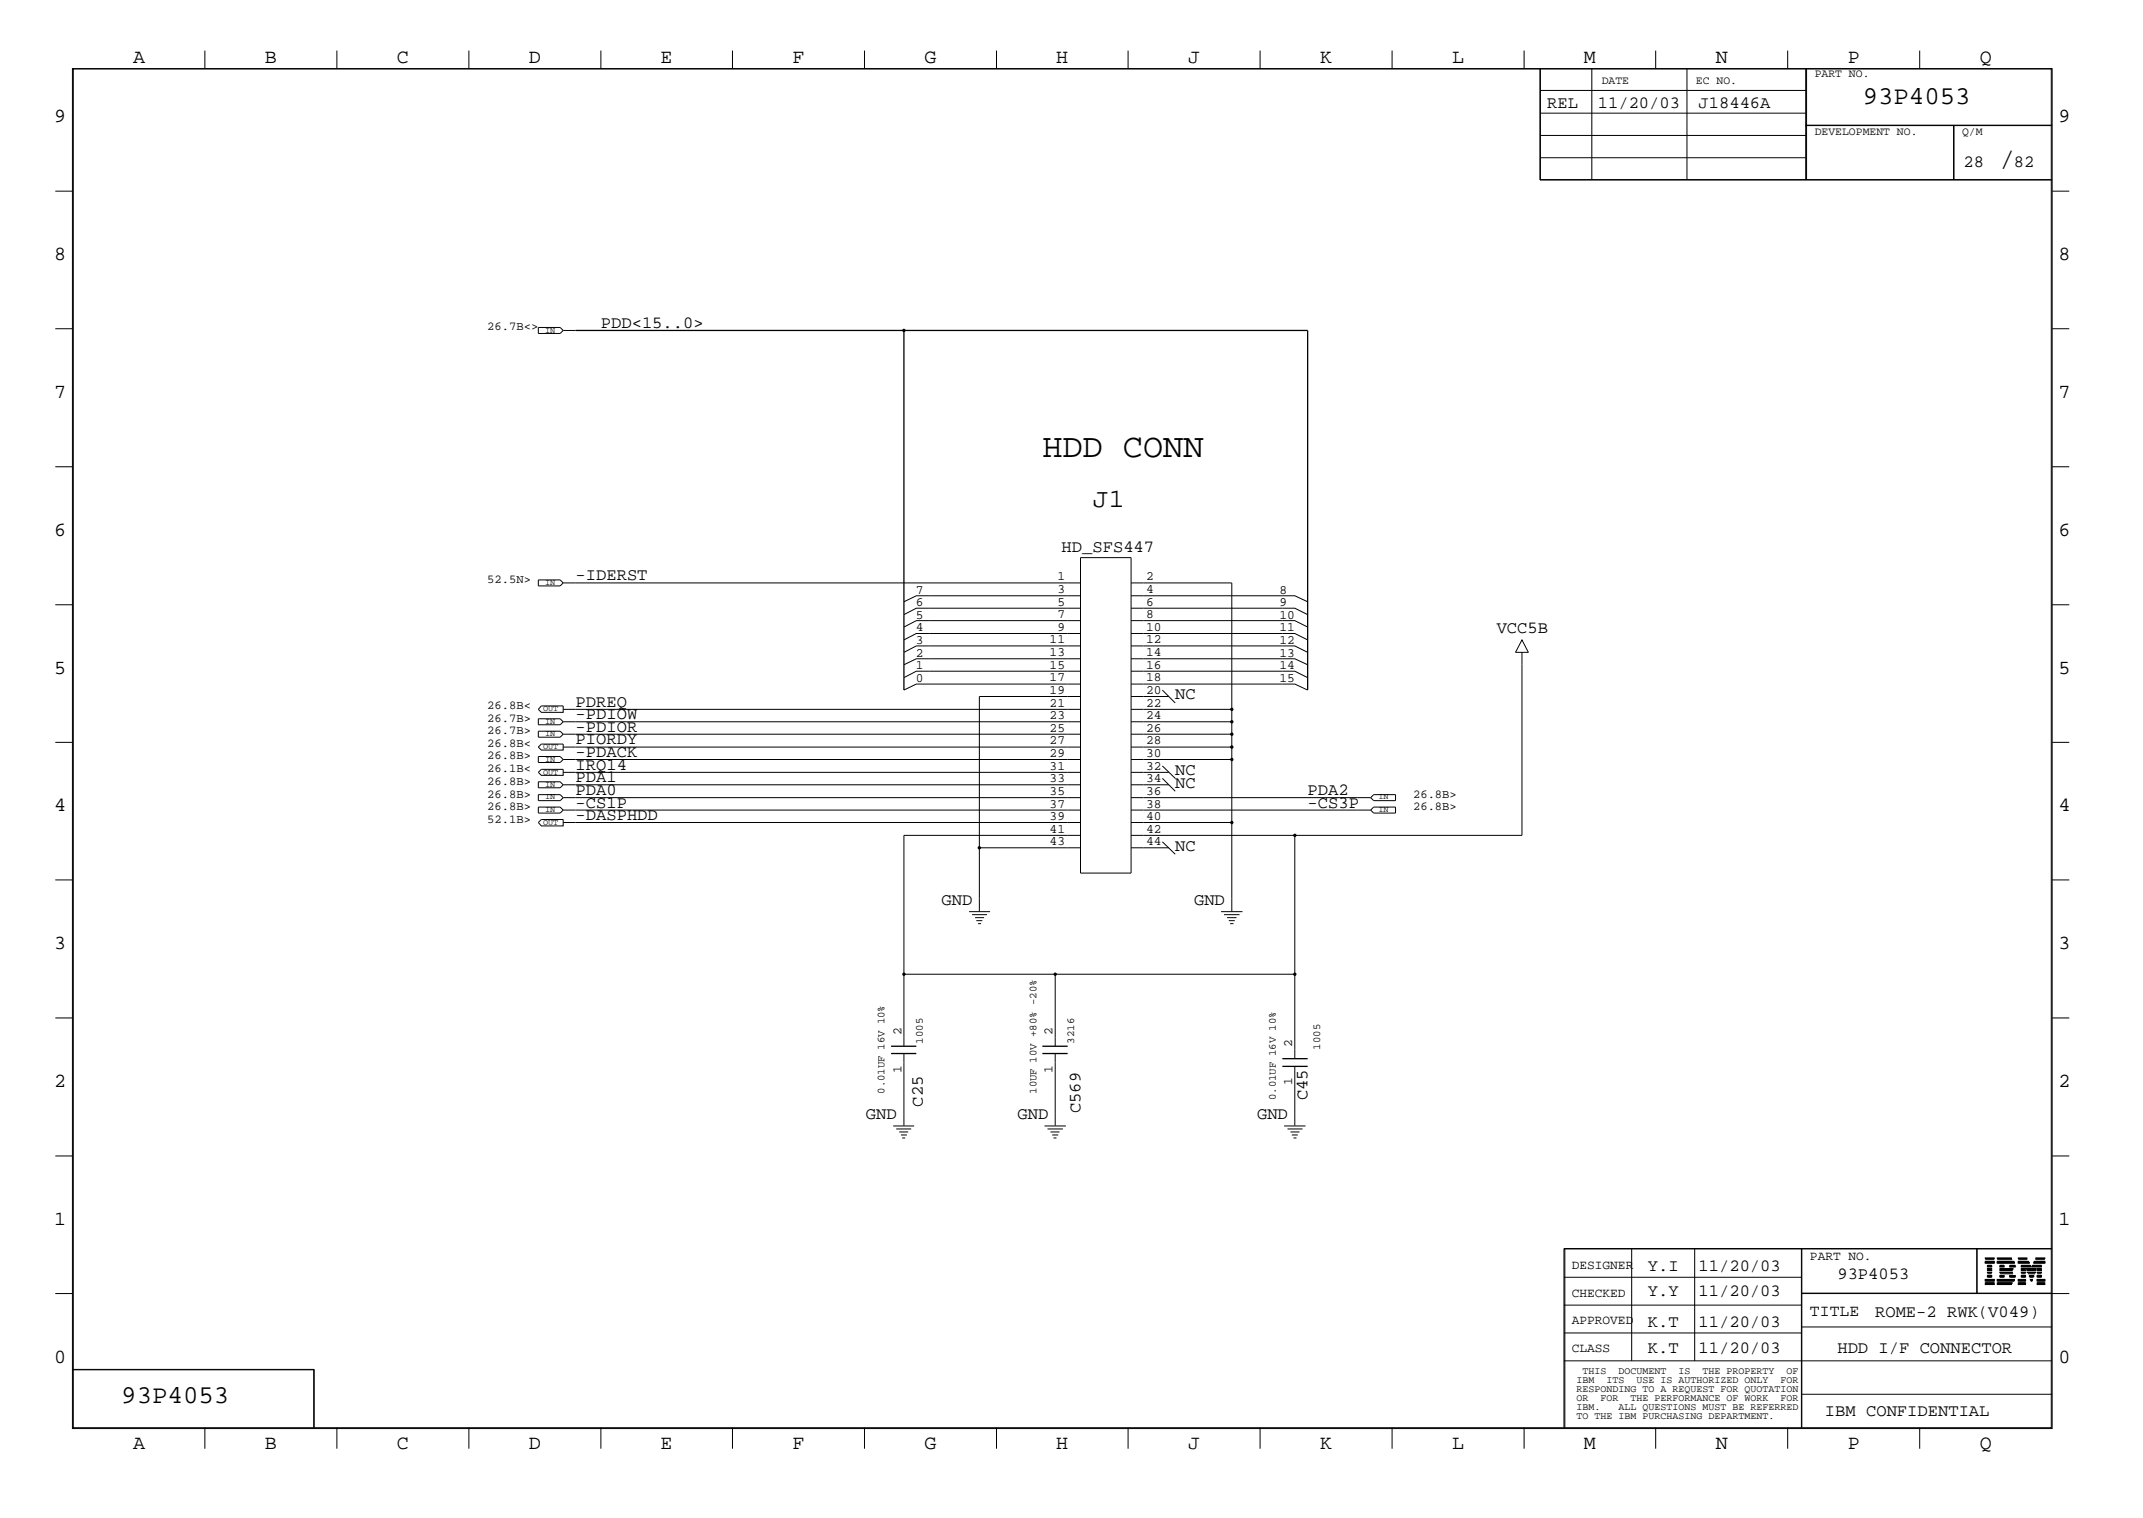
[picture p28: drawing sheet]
<svg xmlns="http://www.w3.org/2000/svg" width="423mm" height="300mm" viewBox="0 0 423 300" stroke-linecap="round" stroke-linejoin="round" font-family="sans-serif">
<defs><g id="words">
<text font-size="6.6" x="205.9" y="90.3">HDD CONN</text>
<g font-size="5.2">
<text x="395" y="32.9">/</text>
<text x="215.9" y="100.2">J1</text>
</g>
<g font-size="5.1">
<text x="368" y="20.5">93P4053</text>
<text x="24" y="277.2">93P4053</text>
</g>
<g font-size="4">
<text x="26.3" y="12.5">A</text>
<text x="52.3" y="12.5">B</text>
<text x="78.4" y="12.5">C</text>
<text x="104.5" y="12.5">D</text>
<text x="130.5" y="12.5">E</text>
<text x="156.5" y="12.5">F</text>
<text x="182.6" y="12.5">G</text>
<text x="208.6" y="12.5">H</text>
<text x="234.7" y="12.5">J</text>
<text x="260.8" y="12.5">K</text>
<text x="286.9" y="12.5">L</text>
<text x="312.8" y="12.5">M</text>
<text x="338.9" y="12.5">N</text>
<text x="365" y="12.5">P</text>
<text x="391.1" y="12.5">Q</text>
<text x="10.7" y="24.1">9</text>
<text x="406.7" y="24.1">9</text>
<text x="10.7" y="51.4">8</text>
<text x="406.7" y="51.4">8</text>
<text x="10.7" y="78.6">7</text>
<text x="406.7" y="78.6">7</text>
<text x="10.7" y="105.8">6</text>
<text x="406.7" y="105.8">6</text>
<text x="10.7" y="133.1">5</text>
<text x="406.7" y="133.1">5</text>
<text x="10.7" y="160.2">4</text>
<text x="406.7" y="160.2">4</text>
<text x="10.7" y="187.5">3</text>
<text x="406.7" y="187.5">3</text>
<text x="10.7" y="214.6">2</text>
<text x="406.7" y="214.6">2</text>
<text x="10.7" y="241.9">1</text>
<text x="406.7" y="241.9">1</text>
<text x="10.7" y="269.2">0</text>
<text x="406.7" y="269.2">0</text>
<text x="26.3" y="286.2">A</text>
<text x="52.3" y="286.2">B</text>
<text x="78.4" y="286.2">C</text>
<text x="104.5" y="286.2">D</text>
<text x="130.5" y="286.2">E</text>
<text x="156.5" y="286.2">F</text>
<text x="182.6" y="286.2">G</text>
<text x="208.6" y="286.2">H</text>
<text x="234.7" y="286.2">J</text>
<text x="260.8" y="286.2">K</text>
<text x="286.9" y="286.2">L</text>
<text x="312.8" y="286.2">M</text>
<text x="338.9" y="286.2">N</text>
<text x="365" y="286.2">P</text>
<text x="391.1" y="286.2">Q</text>
</g>
<g font-size="3.4">
<text x="305.6" y="21.4">REL</text>
<text x="315.6" y="21.4">11/20/03</text>
<text x="335.5" y="21.4">J18446A</text>
<text x="387.9" y="32.9">28</text>
<text x="397.8" y="32.9">82</text>
<text x="118.7" y="64.9">PDD&lt;15..0&gt;</text>
<text x="209.7" y="109">HD_SFS447</text>
<text x="113.7" y="114.6">-IDERST</text>
<text x="295.7" y="125.1">VCC5B</text>
<text x="113.7" y="142.1">-PDIOW</text>
<text x="113.7" y="139.6">PDREQ</text>
<text x="232.2" y="138.2">NC</text>
<text x="113.7" y="149.5">-PDACK</text>
<text x="113.7" y="147.1">PIORDY</text>
<text x="113.7" y="144.6">-PDIOR</text>
<text x="113.7" y="152.1">IRQ14</text>
<text x="113.7" y="154.5">PDA1</text>
<text x="232.2" y="153.2">NC</text>
<text x="232.2" y="155.6">NC</text>
<text x="113.7" y="157.1">PDA0</text>
<text x="113.7" y="159.5">-CS1P</text>
<text x="258.3" y="159.5">-CS3P</text>
<text x="258.3" y="157.1">PDA2</text>
<text x="113.7" y="162.1">-DASPHDD</text>
<text x="232.2" y="168.1">NC</text>
<text x="186" y="178.7">GND</text>
<text x="235.9" y="178.7">GND</text>
<text x="171" y="221.1">GND</text>
<text x="182.3" y="218.6" transform="rotate(-90 182.3 218.6)">C25</text>
<text x="201" y="221.1">GND</text>
<text x="213.4" y="219.9" transform="rotate(-90 213.4 219.9)">C569</text>
<text x="248.3" y="221.1">GND</text>
<text x="258.3" y="217.3" transform="rotate(-90 258.3 217.3)">C45</text>
<text x="325.5" y="251">Y.I</text>
<text x="335.5" y="251">11/20/03</text>
<text x="325.5" y="255.9">Y.Y</text>
<text x="335.5" y="255.9">11/20/03</text>
<text x="363" y="252.7">93P4053</text>
<text x="325.5" y="262.2">K.T</text>
<text x="335.5" y="262.2">11/20/03</text>
<text x="370.4" y="260.2">ROME-2 RWK(V049)</text>
<text x="325.5" y="267.2">K.T</text>
<text x="335.5" y="267.2">11/20/03</text>
<text x="363" y="267.2">HDD I/F CONNECTOR</text>
<text x="360.5" y="279.7">IBM CONFIDENTIAL</text>
</g>
<text font-size="3.2" x="357.5" y="260">TITLE</text>
<g font-size="2.5">
<text x="180.9" y="117.3">7</text>
<text x="180.9" y="119.7">6</text>
<text x="208.9" y="114.6">1</text>
<text x="208.9" y="119.6">5</text>
<text x="208.9" y="117.2">3</text>
<text x="226.4" y="117.2">4</text>
<text x="226.4" y="114.6">2</text>
<text x="226.4" y="119.6">6</text>
<text x="252.7" y="117.3">8</text>
<text x="252.7" y="119.7">9</text>
<text x="180.9" y="122.3">5</text>
<text x="180.9" y="124.7">4</text>
<text x="208.9" y="122.2">7</text>
<text x="208.9" y="124.6">9</text>
<text x="226.4" y="122.2">8</text>
<text x="226.4" y="124.6">10</text>
<text x="252.7" y="124.7">11</text>
<text x="252.7" y="122.3">10</text>
<text x="180.9" y="129.7">2</text>
<text x="180.9" y="127.3">3</text>
<text x="207.3" y="127.1">11</text>
<text x="207.3" y="129.6">13</text>
<text x="226.4" y="127.1">12</text>
<text x="226.4" y="129.6">14</text>
<text x="252.7" y="127.3">12</text>
<text x="252.7" y="129.7">13</text>
<text x="180.9" y="134.7">0</text>
<text x="180.9" y="132.2">1</text>
<text x="207.3" y="132.1">15</text>
<text x="207.3" y="134.6">17</text>
<text x="207.3" y="137.1">19</text>
<text x="226.4" y="132.1">16</text>
<text x="226.4" y="134.6">18</text>
<text x="226.4" y="137.1">20</text>
<text x="252.7" y="134.7">15</text>
<text x="252.7" y="132.2">14</text>
<text x="207.3" y="139.6">21</text>
<text x="207.3" y="142.1">23</text>
<text x="226.4" y="139.6">22</text>
<text x="226.4" y="142.1">24</text>
<text x="207.3" y="144.6">25</text>
<text x="207.3" y="147.1">27</text>
<text x="207.3" y="149.5">29</text>
<text x="226.4" y="144.6">26</text>
<text x="226.4" y="147.1">28</text>
<text x="226.4" y="149.5">30</text>
<text x="207.3" y="154.5">33</text>
<text x="207.3" y="152.1">31</text>
<text x="226.4" y="154.5">34</text>
<text x="226.4" y="152.1">32</text>
<text x="207.3" y="159.5">37</text>
<text x="207.3" y="157.1">35</text>
<text x="226.4" y="159.5">38</text>
<text x="226.4" y="157.1">36</text>
<text x="207.3" y="167">43</text>
<text x="207.3" y="164.5">41</text>
<text x="207.3" y="162.1">39</text>
<text x="226.4" y="167">44</text>
<text x="226.4" y="164.5">42</text>
<text x="226.4" y="162.1">40</text>
<text x="178.1" y="204.4" transform="rotate(-90 178.1 204.4)">2</text>
<text x="207.9" y="204.4" transform="rotate(-90 207.9 204.4)">2</text>
<text x="255.3" y="206.8" transform="rotate(-90 255.3 206.8)">2</text>
<text x="178.1" y="211.9" transform="rotate(-90 178.1 211.9)">1</text>
<text x="207.9" y="211.9" transform="rotate(-90 207.9 211.9)">1</text>
<text x="255.3" y="214.4" transform="rotate(-90 255.3 214.4)">1</text>
<text x="310.5" y="250.6">DESIGNER</text>
<text x="357.5" y="248.8">PART NO.</text>
<text x="310.5" y="256.1">CHECKED</text>
<text x="310.5" y="261.5">APPROVED</text>
<text x="310.5" y="267">CLASS</text>
</g>
<g font-size="2.4">
<text x="96.3" y="65.3">26.7B&lt;&gt;</text>
<text x="96.3" y="115.1">52.5N&gt;</text>
<text x="96.3" y="142.6">26.7B&gt;</text>
<text x="96.3" y="140.1">26.8B&lt;</text>
<text x="96.3" y="147.6">26.8B&lt;</text>
<text x="96.3" y="145">26.7B&gt;</text>
<text x="96.3" y="150">26.8B&gt;</text>
<text x="96.3" y="152.6">26.1B&lt;</text>
<text x="96.3" y="155">26.8B&gt;</text>
<text x="96.3" y="157.6">26.8B&gt;</text>
<text x="96.3" y="160">26.8B&gt;</text>
<text x="279.1" y="160">26.8B&gt;</text>
<text x="279.1" y="157.6">26.8B&gt;</text>
<text x="96.3" y="162.5">52.1B&gt;</text>
</g>
<g font-size="2.3">
<text x="316.4" y="16.7">DATE</text>
<text x="335" y="16.7">EC NO.</text>
<text x="358.5" y="15.2">PART NO.</text>
<text x="358.5" y="26.6">DEVELOPMENT NO.</text>
<text x="387.6" y="26.6">Q/M</text>
</g>
<g font-size="2.1">
<text x="182.3" y="206.2" transform="rotate(-90 182.3 206.2)">1005</text>
<text x="212.2" y="206.2" transform="rotate(-90 212.2 206.2)">3216</text>
<text x="260.8" y="207.3" transform="rotate(-90 260.8 207.3)">1005</text>
<text x="174.8" y="216.1" transform="rotate(-90 174.8 216.1)">0.01UF 16V 10%</text>
<text x="204.7" y="216.1" transform="rotate(-90 204.7 216.1)">10UF 10V +80% -20%</text>
<text x="252.1" y="217.3" transform="rotate(-90 252.1 217.3)">0.01UF 16V 10%</text>
</g>
<g font-size="2">
<text x="311.4" y="273.2">IBM</text>
<text x="311.4" y="275">RESPONDING TO A REQUEST FOR QUOTATION</text>
<text x="312.6" y="271.4">THIS</text>
<text x="317.3" y="273.2">ITS</text>
<text x="319.7" y="271.4">DOCUMENT</text>
<text x="323.3" y="273.2">USE IS AUTHORIZED ONLY</text>
<text x="331.6" y="271.4">IS</text>
<text x="336.3" y="271.4">THE PROPERTY</text>
<text x="351.7" y="273.2">FOR</text>
<text x="352.9" y="271.4">OF</text>
<text x="311.4" y="276.7">OR</text>
<text x="311.4" y="278.6">IBM.</text>
<text x="311.4" y="280.2">TO THE IBM PURCHASING DEPARTMENT.</text>
<text x="316.1" y="276.7">FOR</text>
<text x="319.7" y="278.6">ALL QUESTIONS MUST BE REFERRED</text>
<text x="322.1" y="276.7">THE PERFORMANCE OF WORK</text>
<text x="351.7" y="276.7">FOR</text>
</g>
<g font-size="1.7">
<text x="107.7" y="65.7">IN</text>
<text x="107.7" y="115.6">IN</text>
<text x="107.3" y="140.5">OUT</text>
<text x="107.7" y="143">IN</text>
<text x="107.3" y="148">OUT</text>
<text x="107.7" y="145.5">IN</text>
<text x="107.3" y="153">OUT</text>
<text x="107.7" y="150.5">IN</text>
<text x="107.7" y="155.4">IN</text>
<text x="107.7" y="157.9">IN</text>
<text x="107.7" y="160.4">IN</text>
<text x="272.3" y="157.9">IN</text>
<text x="272.3" y="160.4">IN</text>
<text x="107.3" y="163">OUT</text>
</g>
</g></defs>
<g fill="none" stroke="#000" stroke-width=".2">
<path d="M14.3 13.5h391.1v268.7h-391.1zM14.5 13.6h390.7v268.4h-390.7zM40.5 10v3.5M66.5 10v3.5M92.6 10v3.5M118.7 10v3.5M144.7 10v3.5M170.8 10v3.5M196.9 10v3.5M222.8 10v3.5M248.9 10v3.5M275 10v3.5"/>
<path d="M301.1 10v3.5M304.2 13.5v22.1h101.2M304.2 17.9h52.5M304.3 13.5v22.1M314.5 13.5v22.1M327.1 10v3.5M333.2 13.5v22.1M353.1 10v3.5M356.7 13.5v22.1M356.9 13.5v22.1M379.2 10v3.5M10.9 37.8h3.4"/>
<path d="M304.2 35.5h101.2M304.2 26.8h52.5M304.2 22.4h52.5M304.3 31.2h52.4M356.7 24.8h48.7M356.7 24.7h48.7M385.9 24.8v10.8M386 24.8v10.8M405.4 37.8h3.4M10.9 64.9h3.4M106.3 64.7h4.4l.6 .6-.6 .6h-4.4zM111.3 65.3h2.4"/>
<path d="M405.4 64.9h3.4M10.9 92.2h3.4M405.4 92.2h3.4M10.9 119.5h3.4M106.3 114.6h4.4l.6 .5-.6 .6h-4.4zM111.3 115.1h102.1M213.4 117.7h-32.4l-2.4 1.2M213.4 110.2h10v62.3h-10zM223.4 117.7h32.4l2.5 1.2M223.4 115.1h19.9v64.9M405.4 119.5h3.4M106.9 139.4h4.4v1.3h-4.4l-.6-.6z"/>
<path d="M213.4 120.1h-32.4l-2.4 1.3M213.4 135.1h-32.4l-2.4 1.2M213.4 132.6h-32.4l-2.4 1.3M213.4 130.1h-32.4l-2.4 1.2M213.4 127.6h-32.4l-2.4 1.3M213.4 125.1h-32.4l-2.4 1.3M213.4 122.6h-32.4l-2.4 1.3M213.4 137.6h-19.9v42.4M223.4 125.1h32.4l2.5 1.3M223.4 127.6h32.4l2.5 1.3M223.4 130.1h32.4l2.5 1.2M223.4 132.6h32.4l2.5 1.3"/>
<path d="M223.4 135.1h32.4l2.5 1.2M223.4 120.1h32.4l2.5 1.3M223.4 122.6h32.4l2.5 1.3M223.4 137.6h7.5M229.6 136.3l2.6 2.6M300.7 126.4l1.2 2.5h-2.5zM300.7 128.9v36.1h-77.3M10.9 146.6h3.4M106.3 152.6l.6-.6h4.4v1.2h-4.4zM106.3 149.4h4.4l.6 .6-.6 .6h-4.4zM106.3 142h4.4l.6 .6-.6 .6h-4.4zM106.3 144.4h4.4l.6 .6-.6 .6h-4.4z"/>
<path d="M106.3 154.4h4.4l.6 .6-.6 .6h-4.4zM106.3 157h4.4l.6 .6-.6 .6h-4.4zM106.3 159.4h4.4l.6 .6-.6 .6h-4.4zM106.9 147h4.4v1.2h-4.4l-.6-.6zM111.3 157.6h102.1M111.3 155h102.1M111.3 152.6h102.1M111.3 150h102.1M111.3 147.6h102.1M111.3 145h102.1M111.3 142.6h102.1M111.3 140.1h102.1"/>
<path d="M223.4 157.6h47.4M223.4 155h7.5M223.4 152.6h7.5M223.4 150h19.9M223.4 147.6h19.9M223.4 145h19.9M223.4 142.6h19.9M223.4 140.1h19.9M229.6 151.3l2.6 2.5M229.6 153.8l2.6 2.5M271.4 157h4.3v1.2h-4.3l-.6-.6zM405.4 146.6h3.4"/>
<path d="M10.9 173.8h3.4M106.9 161.9h4.4v1.3h-4.4l-.6-.7zM111.3 162.5h102.1M111.3 160h102.1M193.5 167.5h19.9M213.4 165h-34.8v41.7M223.4 167.5h7.5M223.4 162.5h19.9M223.4 160h47.4M229.6 166.3l2.6 2.4M255.8 165v44.1M270.8 160l.6-.6h4.3v1.2h-4.3z"/>
<path d="M405.4 173.8h3.4M178.6 192.4h77.2M191.4 180.1h4.2M192 180.7h3M192.6 181.3h1.8M192.9 181.9h1.2M193.2 182.5h.6M208.4 192.4v14.3M241.2 180.1h4.2M241.8 180.7h3.1M242.4 181.3h1.9M242.7 181.9h1.2"/>
<path d="M243 182.5h.7M10.9 201.1h3.4M178.6 208.1v14.2M208.4 208.1v14.2M255.8 210.7v11.6M405.4 201.1h3.4M10.9 228.3h3.4M176.4 222.4h4.2M177 223h3M177.6 223.6h1.8M178 224.2h1.2M178.2 224.8h.6"/>
<path d="M206.3 222.4h4.3M206.9 223h3.1M207.5 223.6h1.8M207.9 224.2h1.1M208.1 224.8h.6M253.7 222.4h4.2M254.3 223h3M254.9 223.6h1.8M255.2 224.2h1.2M255.5 224.8h.6M405.4 228.3h3.4M10.9 255.5h3.4"/>
<path d="M308.9 246.7h96.5M308.9 257.8h47M308.9 252.3h47M309.1 246.6v35.4M322.3 246.6v22.2M334.8 246.6v22.2M355.9 246.6v35.4M355.9 255.4h49.5M355.9 255.5h52.9M390.5 246.6v8.9M390.6 246.6v8.9M392.2 253.7h1.8z"/>
<path d="M392.2 253.6h1.8zM392.2 253.4l1.8 .1zM392.2 253l1.8 .1zM392.2 252.8l1.8 .1zM392.2 252.7l1.8 .1zM392.2 249.4l1.8 .1zM392.2 249.3l1.8 .1zM392.2 249.2l1.8 .1zM392.2 248.8h1.8zM392.2 248.7h1.8zM392.2 248.5l1.8 .1zM392.6 252.3h.8z"/>
<path d="M392.6 252.1l.8 .1zM392.6 252l.8 .1zM392.6 251.6h.8zM392.6 251.5h.8zM392.6 251.3l.8 .1zM392.6 250.9l.8 .1zM392.6 250.8h.8zM392.6 250.6l.8 .1zM392.6 250.2l.8 .1zM392.6 250l.8 .1zM392.6 249.9h.8zM394.5 253.7h2.8z"/>
<path d="M394.5 253.6h2.9zM394.5 253.4l3 .1zM394.5 248.8h3zM394.5 248.7h2.9zM394.5 248.5l2.8 .1zM394.5 253l3.3 .1zM394.5 252.8l3.4 .1zM394.5 252.7l3.4 .1zM394.5 249.4l3.4 .1zM394.5 249.3l3.4 .1zM394.5 249.2l3.3 .1zM395.1 251.6h2.6z"/>
<path d="M395.1 251.5h2.5zM395.1 251.3l2.4 .1zM395.1 250.9l2.4 .1zM395.1 250.8h2.5zM395.1 250.6l2.6 .1zM395.1 252.3h.8zM395.1 252.1l.8 .1zM395.1 252l.8 .1zM395.1 250.2l.8 .1zM395.1 250l.8 .1zM395.1 249.9h.8zM397 252.3h1.1z"/>
<path d="M397 252.1l1.1 .1zM397 252l1.1 .1zM397 250.2l1.1 .1zM397 250l1.1 .1zM397 249.9h1.1zM398.7 253.7h1.4zM398.7 253.6h1.4zM398.7 253.4l1.4 .1zM398.7 253l1.4 .1zM398.7 252.8l1.4 .1zM398.7 252.7l1.4 .1zM398.7 249.4l2.2 .1z"/>
<path d="M398.7 249.3l2.1 .1zM398.7 249.2l2 .1zM398.7 248.8h1.8zM398.7 248.7h1.8zM398.7 248.5l1.7 .1zM399.3 252.3h.8zM399.3 252.1l.8 .1zM399.3 252l.8 .1zM399.3 251.6h.8zM399.3 251.5h.8zM399.3 251.3l.8 .1zM399.3 250.9l.8 .1z"/>
<path d="M399.3 250.8h.8zM399.3 250.6l.8 .1zM399.3 250.2l1.9 .1zM399.3 250l1.9 .1zM399.3 249.9h1.8zM400.3 250.6l2 .1zM400.4 250.9l1.8 .1zM400.4 250.8h1.8zM400.5 251.3l1.6 .1zM400.6 251.5h1.5zM400.6 251.6h1.4zM400.9 252.1l.8 .1z"/>
<path d="M400.9 252l.8 .1zM401 252.3h.7zM401.1 252.7l.4 .1zM401.2 252.8l.3 .1zM401.2 253l.2 .1zM401.4 250.2l1.9 .1zM401.5 250l1.8 .1zM401.5 249.9h1.8zM401.7 249.4l2.2 .1zM401.8 249.3l2.1 .1zM401.8 249.2l2.1 .1zM402.1 248.8h1.8z"/>
<path d="M402.1 248.7h1.8zM402.2 248.5l1.7 .1zM402.4 253.7h1.5zM402.4 253.6h1.5zM402.4 253.4l1.5 .1zM402.4 253l1.5 .1zM402.4 252.8l1.5 .1zM402.4 252.7l1.5 .1zM402.4 252.3h.9zM402.4 252.1l.9 .1zM402.4 252l.9 .1zM402.4 251.6h.9z"/>
<path d="M402.4 251.5h.9zM402.4 251.3l.9 .1zM402.4 250.9l.9 .1zM402.4 250.8h.9zM402.4 250.6l.9 .1zM405.4 246.6h-96.5v35.4M14.3 270.5h47.8v11.5M14.3 270.6h47.8M62 270.5v11.5M308.9 268.8h96.5M308.9 263.3h47M355.9 275.4h49.5"/>
<path d="M355.9 262.1h49.5M40.5 282v4.2M66.5 282v4.2M92.6 282v4.2M118.7 282v4.2M144.7 282v4.2M170.8 282v4.2M196.9 282v4.2M222.8 282v4.2M248.9 282v4.2M275 282v4.2M301.1 282v4.2"/>
<path d="M327.1 282v4.2M353.1 282v4.2M379.2 282v4.2"/>
</g>
<path d="M113.7 65.3h144.6v71M178.6 65.3v71M176 208.1h5M176 206.7h5M205.9 208.1h5M205.9 206.7h5M253.3 210.7h5M253.3 209.1h5" fill="none" stroke="#000" stroke-width=".25"/>
<g fill="#000">
<circle cx="178.6" cy="65.3" r=".34"/>
<circle cx="243.3" cy="150" r=".34"/>
<circle cx="243.3" cy="147.6" r=".34"/>
<circle cx="243.3" cy="145" r=".34"/>
<circle cx="243.3" cy="142.6" r=".34"/>
<circle cx="243.3" cy="140.1" r=".34"/>
<circle cx="193.5" cy="167.5" r=".34"/>
<circle cx="243.3" cy="162.5" r=".34"/>
<circle cx="255.8" cy="165" r=".34"/>
<circle cx="178.6" cy="192.4" r=".34"/>
<circle cx="208.4" cy="192.4" r=".34"/>
<circle cx="255.8" cy="192.4" r=".34"/>
</g>
<use href="#words"/>
</svg>
